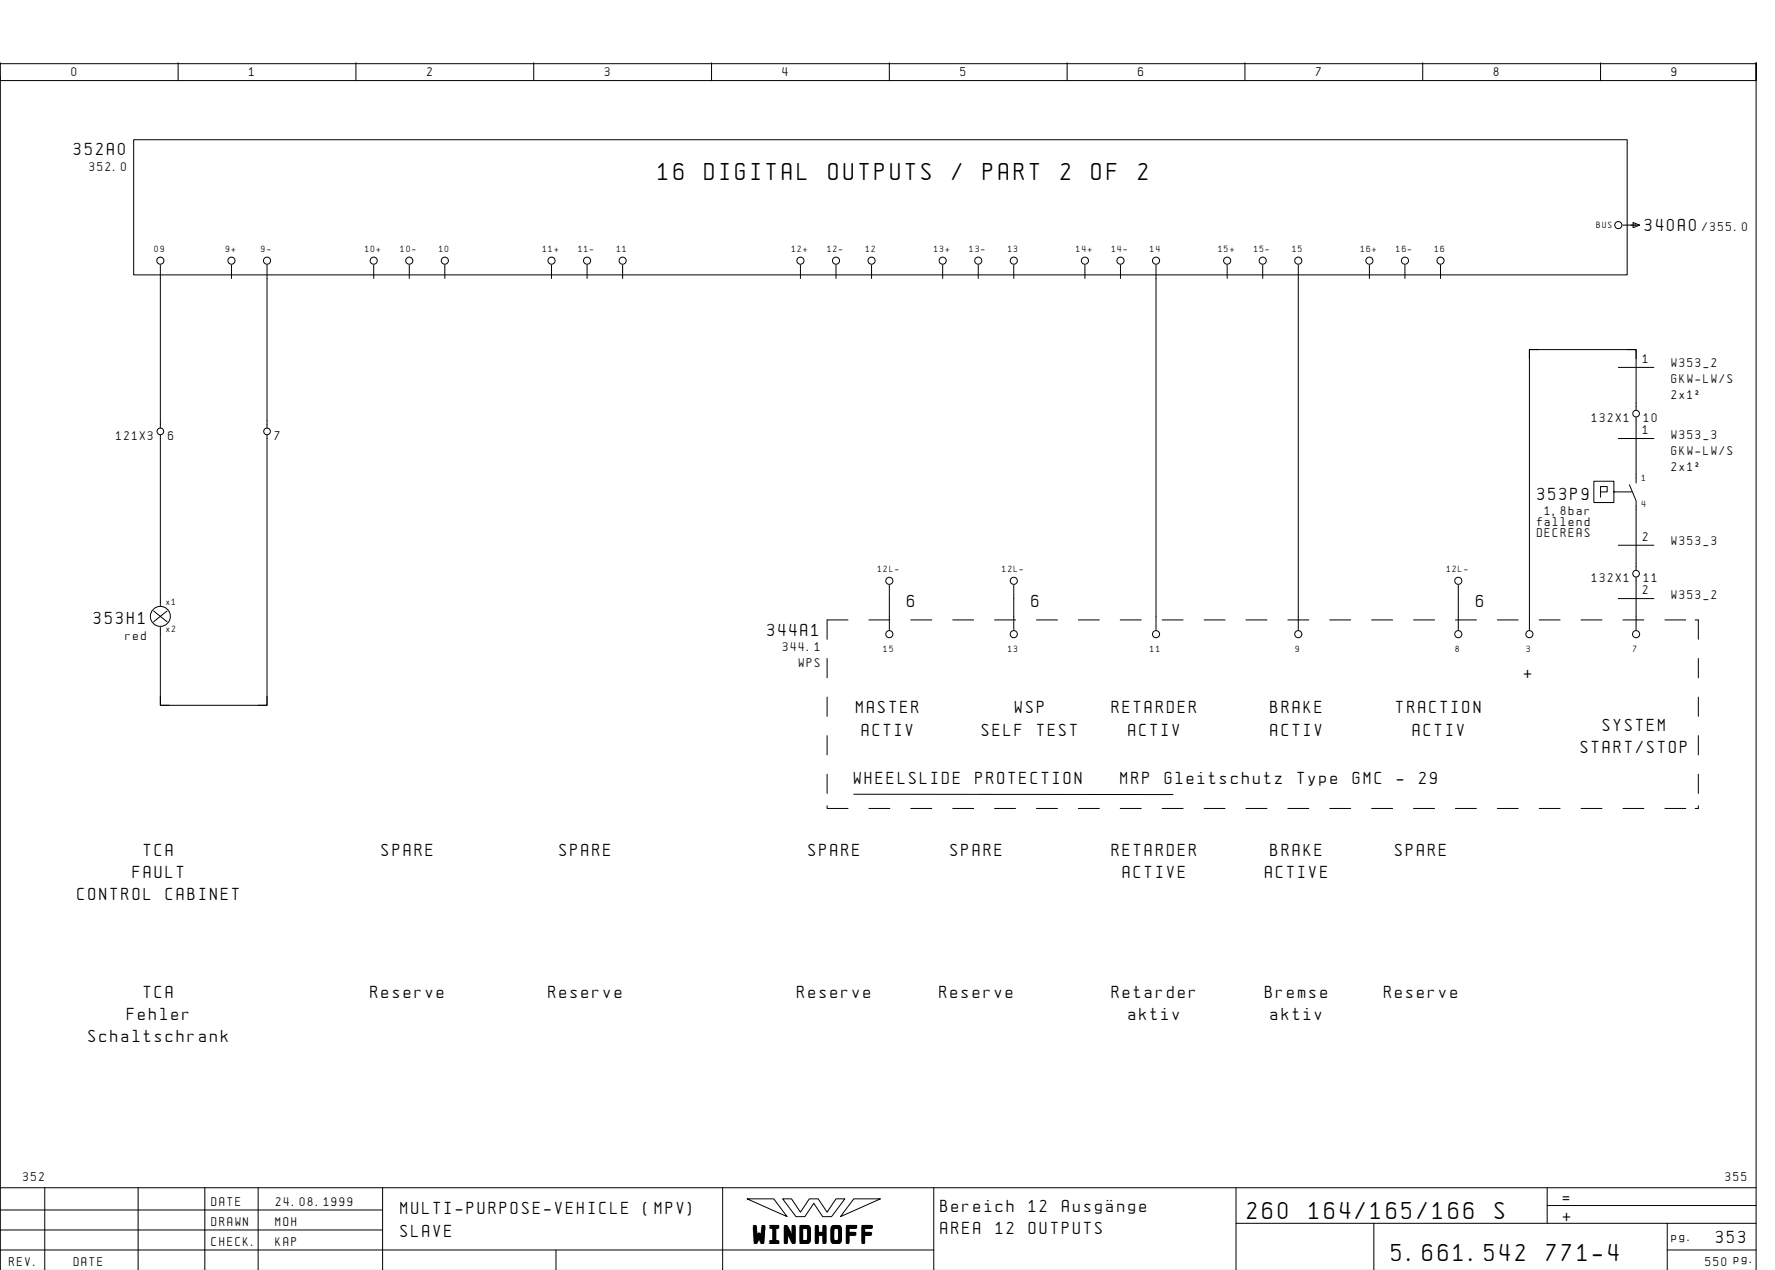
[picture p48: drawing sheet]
<svg xmlns="http://www.w3.org/2000/svg" width="399mm" height="286mm" viewBox="0 0 399 286" stroke-linecap="round" stroke-linejoin="round" font-family="sans-serif">
<defs><g id="words">
<g font-size="4.4">
<text x="148.1" y="40.4">16</text>
<text x="158.5" y="40.4">DIGITAL</text>
<text x="186.4" y="40.4">OUTPUTS</text>
<text x="214.2" y="40.4">/</text>
<text x="221.2" y="40.4">PART</text>
<text x="238.6" y="40.4">2</text>
<text x="245.6" y="40.4">OF</text>
<text x="256" y="40.4">2</text>
<text x="280.6" y="274.1">260</text>
<text x="294.5" y="274.1">164/165/166</text>
<text x="336.3" y="274.1">S</text>
<text x="169.5" y="279.3">WINDHOFF</text>
<text x="313.1" y="283.6">5.661.542</text>
<text x="347.9" y="283.6">771-4</text>
</g>
<g font-size="3.1">
<text x="16.6" y="34.9">352A0</text>
<text x="370.1" y="51.9">340A0</text>
<text x="345.9" y="112.4">353P9</text>
<text x="204.1" y="136.4">6</text>
<text x="232.1" y="136.4">6</text>
<text x="332.1" y="136.4">6</text>
<text x="21.1" y="140.4">353H1</text>
<text x="172.6" y="142.9">344A1</text>
<text x="342.8" y="152.4">+</text>
<text x="192.6" y="160.4">MASTER</text>
<text x="228.3" y="160.4">WSP</text>
<text x="250.1" y="160.4">RETARDER</text>
<text x="285.9" y="160.4">BRAKE</text>
<text x="314.1" y="160.4">TRACTION</text>
<text x="193.9" y="165.4">ACTIV</text>
<text x="220.9" y="165.4">SELF</text>
<text x="233.3" y="165.4">TEST</text>
<text x="253.9" y="165.4">ACTIV</text>
<text x="285.9" y="165.4">ACTIV</text>
<text x="317.9" y="165.4">ACTIV</text>
<text x="360.6" y="164.4">SYSTEM</text>
<text x="355.6" y="169.4">START/STOP</text>
<text x="192.1" y="176.4">WHEELSLIDE</text>
<text x="219.4" y="176.4">PROTECTION</text>
<text x="252.1" y="176.4">MRP</text>
<text x="262" y="176.4">Gleitschutz</text>
<text x="291.9" y="176.4">Type</text>
<text x="304.3" y="176.4">GMC</text>
<text x="314.3" y="176.4">-</text>
<text x="319.2" y="176.4">29</text>
<text x="29.9" y="197.4">FAULT</text>
<text x="32.3" y="192.4">TCA</text>
<text x="85.9" y="192.4">SPARE</text>
<text x="125.9" y="192.4">SPARE</text>
<text x="181.9" y="192.4">SPARE</text>
<text x="213.9" y="192.4">SPARE</text>
<text x="250.1" y="192.4">RETARDER</text>
<text x="252.6" y="197.4">ACTIVE</text>
<text x="284.6" y="197.4">ACTIVE</text>
<text x="285.9" y="192.4">BRAKE</text>
<text x="313.9" y="192.4">SPARE</text>
<text x="17.4" y="202.4">CONTROL</text>
<text x="37.3" y="202.4">CABINET</text>
<text x="32.3" y="224.4">TCA</text>
<text x="83.4" y="224.4">Reserve</text>
<text x="123.4" y="224.4">Reserve</text>
<text x="179.4" y="224.4">Reserve</text>
<text x="211.4" y="224.4">Reserve</text>
<text x="250.1" y="224.4">Retarder</text>
<text x="284.6" y="224.4">Bremse</text>
<text x="311.4" y="224.4">Reserve</text>
<text x="28.6" y="229.4">Fehler</text>
<text x="253.9" y="229.4">aktiv</text>
<text x="285.9" y="229.4">aktiv</text>
<text x="19.9" y="234.4">Schaltschrank</text>
<text x="90.1" y="273.1">MULTI-PURPOSE-VEHICLE</text>
<text x="144.8" y="273.1">(MPV)</text>
<text x="211.6" y="272.6">Bereich</text>
<text x="231.5" y="272.6">12</text>
<text x="238.9" y="272.6">AusgÑnge</text>
<text x="351.6" y="270.6">=</text>
<text x="351.6" y="274.6">+</text>
<text x="90.1" y="278.1">SLAVE</text>
<text x="211.6" y="277.6">AREA</text>
<text x="224" y="277.6">12</text>
<text x="231.5" y="277.6">OUTPUTS</text>
<text x="386.1" y="279.6">353</text>
</g>
<g font-size="2.3">
<text x="16.1" y="17.1">0</text>
<text x="56.1" y="17.1">1</text>
<text x="96.1" y="17.1">2</text>
<text x="136.1" y="17.1">3</text>
<text x="176.1" y="17.1">4</text>
<text x="216.1" y="17.1">5</text>
<text x="256.1" y="17.1">6</text>
<text x="296.1" y="17.1">7</text>
<text x="336.1" y="17.1">8</text>
<text x="376.1" y="17.1">9</text>
<text x="20.1" y="38.4">352.0</text>
<text x="383" y="51.9">/355.0</text>
<text x="369.6" y="81.6">1</text>
<text x="376.1" y="82.6">W353_2</text>
<text x="376.1" y="86.2">GKW-LW/S</text>
<text x="376.1" y="89.8">2x1˝</text>
<text x="358.1" y="94.9">132X1</text>
<text x="369.8" y="94.9">10</text>
<text x="26.1" y="98.9">121X3</text>
<text x="37.8" y="98.9">6</text>
<text x="61.8" y="98.9">7</text>
<text x="369.6" y="97.6">1</text>
<text x="376.1" y="98.6">W353_3</text>
<text x="376.1" y="102.2">GKW-LW/S</text>
<text x="376.1" y="105.8">2x1˝</text>
<text x="345.8" y="118.4">fallend</text>
<text x="347.6" y="115.9">1,8bar</text>
<text x="345.8" y="120.9">DECREAS</text>
<text x="369.6" y="121.6">2</text>
<text x="376.1" y="122.6">W353_3</text>
<text x="358.1" y="130.9">132X1</text>
<text x="369.8" y="130.9">11</text>
<text x="369.6" y="133.6">2</text>
<text x="376.1" y="134.6">W353_2</text>
<text x="28.2" y="143.9">red</text>
<text x="176.1" y="146.4">344.1</text>
<text x="179.7" y="149.9">WPS</text>
<text x="5.2" y="265.6">352</text>
<text x="388.2" y="265.6">355</text>
<text x="47.6" y="271.1">DATE</text>
<text x="47.6" y="275.6">DRAWN</text>
<text x="62" y="275.6">MOH</text>
<text x="62.1" y="271.1">24.08.1999</text>
<text x="47.6" y="280.1">CHECK.</text>
<text x="62" y="280.1">KAP</text>
<text x="376.1" y="279.1">pg.</text>
<text x="2.1" y="284.6">REV.</text>
<text x="16.6" y="284.6">DATE</text>
<text x="383.7" y="284.6">550 pg.</text>
</g>
<g font-size="1.6">
<text x="359.2" y="51.3">BUS</text>
<text x="34.8" y="56.6">09</text>
<text x="50.8" y="56.6">9+</text>
<text x="58.8" y="56.6">9-</text>
<text x="82.1" y="56.6">10+</text>
<text x="90.1" y="56.6">10-</text>
<text x="98.8" y="56.6">10</text>
<text x="122.1" y="56.6">11+</text>
<text x="130.1" y="56.6">11-</text>
<text x="138.8" y="56.6">11</text>
<text x="178.1" y="56.6">12+</text>
<text x="186.1" y="56.6">12-</text>
<text x="194.8" y="56.6">12</text>
<text x="210.1" y="56.6">13+</text>
<text x="218.1" y="56.6">13-</text>
<text x="226.8" y="56.6">13</text>
<text x="242.1" y="56.6">14+</text>
<text x="250.1" y="56.6">14-</text>
<text x="258.8" y="56.6">14</text>
<text x="274.1" y="56.6">15+</text>
<text x="282.1" y="56.6">15-</text>
<text x="290.8" y="56.6">15</text>
<text x="306.1" y="56.6">16+</text>
<text x="314.1" y="56.6">16-</text>
<text x="322.8" y="56.6">16</text>
<text x="369.4" y="108.1">1</text>
<text x="369.4" y="114.1">4</text>
<text x="197.5" y="128.6">12L-</text>
<text x="225.5" y="128.6">12L-</text>
<text x="325.5" y="128.6">12L-</text>
<text x="37.3" y="136.1">x1</text>
<text x="37.3" y="142.1">x2</text>
<text x="198.8" y="146.6">15</text>
<text x="226.8" y="146.6">13</text>
<text x="258.8" y="146.6">11</text>
<text x="291.4" y="146.6">9</text>
<text x="327.4" y="146.6">8</text>
<text x="343.4" y="146.6">3</text>
<text x="367.4" y="146.6">7</text>
</g>
</g></defs>
<g fill="none" stroke="#000" stroke-width=".22">
<path d="M.1 14.1v4h395v-4v271.6M.1 17.1v250M.1 14.3h395M40.1 14.1v4M80.1 14.1v4M120.1 14.1v4M160.1 14.1v4M200.1 14.1v4M240.1 14.1v4M280.1 14.1v4M320.1 14.1v4M360.1 14.1v4"/>
<path d="M30.1 31.4h336v30.4h-336zM36.1 59.6v36.6M52.1 59.6v3M60.1 59.6v36.6M84.1 59.6v3M92.1 59.6v3M100.1 59.6v3M124.1 59.6v3M132.1 59.6v3M140.1 59.6v3M180.1 59.6v3M188.1 59.6v3"/>
<path d="M196.1 59.6v3M212.1 59.6v3M220.1 59.6v3M228.1 59.6v3M244.1 59.6v3M252.1 59.6v3M260.1 59.6v82M276.1 59.6v3M284.1 59.6v3M292.1 59.6v82M308.1 59.6v3M316.1 59.6v3"/>
<path d="M324.1 59.6v3M365.1 50.6h3.7M367.4 50l1.5 .6-1.5 .6zM346.1 78.6h-2v2M366.1 78.6h2v2M36.1 97.8v38.4M60.1 97.8v60.8h-24v-17.6M364.1 82.6h8M364.1 98.6h8M368.1 92.2v-13.6h-24v63M368.1 93.8v14.8M360.1 110.6h1.5v-1.2h-1.5v2.4"/>
<path d="M363.1 110.6v2.4h-4.5v-4.8h4.5v2.4h4M366.6 109l1.5 3.6v15.6M34.6 137.4l3 2.4M37.6 137.4l-3 2.4M190.8 139.4h-4.7v4.4M195.5 139.4h4.7M200.1 131.6v10M204.9 139.4h4.7M214.3 139.4h4.7M223.8 139.4h4.7M228.1 131.6v10M233.2 139.4h4.7"/>
<path d="M242.6 139.4h4.7M252 139.4h4.7M261.4 139.4h4.8M270.9 139.4h4.7M280.3 139.4h4.7M289.7 139.4h4.7M299.1 139.4h4.8M308.6 139.4h4.7M318 139.4h4.7M327.4 139.4h4.8M328.1 131.6v10M336.9 139.4h4.6"/>
<path d="M346.3 139.4h4.7M355.7 139.4h4.7M364.1 122.6h8M364.1 134.6h8M365.1 139.4h4.7M368.1 129.8v11.8M374.6 139.4h4.6M381.3 139.4h.8v4.4M36.1 156.6v2h2M60.1 156.6v2h-2M186.1 148.1v4.3M186.1 156.8v4.3"/>
<path d="M382.1 148.1v4.3M382.1 156.8v4.3M186.1 165.4v4.4M186.1 174.1v4.4M192.1 178.6l71.8 .1M382.1 165.4v4.4M382.1 174.1v4.4M186.1 181.2v.6h4.7M195.5 181.8h4.7M204.9 181.8h4.7M214.3 181.8h4.7M223.8 181.8h4.7"/>
<path d="M233.2 181.8h4.7M242.6 181.8h4.7M252 181.8h4.7M261.4 181.8h4.8M270.9 181.8h4.7M280.3 181.8h4.7M289.7 181.8h4.7M299.1 181.8h4.8M308.6 181.8h4.7M318 181.8h4.7M327.4 181.8h4.8M336.9 181.8h4.6"/>
<path d="M346.3 181.8h4.7M355.7 181.8h4.7M365.1 181.8h4.7M374.6 181.8h4.6M382.1 181.2v.6h-.8M10.1 267.1v18.5M31.1 267.1v18.5M46.1 267.1v18.6M58.1 267.1v18.6M86.1 272.1h-86M86.1 276.6h-86M86.1 267.1v18.6"/>
<path d="M162.6 267.1v18.6M168.1 269.6h6l3 4zM176.1 269.6h2l2 3 2-3h2l2 3 2-3h2l-3 4h-2l-2-3-2 3h-2zM192.1 269.6h6l-9 4zM210.1 267.1v18.6M278.1 275.1h117M278.1 267.1v18.6M309.1 275.1v10.6M348.1 271.1h47M348.1 267.1v8M375.1 275.1v10.6M395.1 267.1h-395v18.6"/>
<path d="M125.1 281.1v4.6M210.1 281.1h-210M375.1 281.1h20"/>
<circle cx="36.1" cy="58.6" r=".8"/>
<circle cx="52.1" cy="58.6" r=".8"/>
<circle cx="60.1" cy="58.6" r=".8"/>
<circle cx="84.1" cy="58.6" r=".8"/>
<circle cx="92.1" cy="58.6" r=".8"/>
<circle cx="100.1" cy="58.6" r=".8"/>
<circle cx="124.1" cy="58.6" r=".8"/>
<circle cx="132.1" cy="58.6" r=".8"/>
<circle cx="140.1" cy="58.6" r=".8"/>
<circle cx="180.1" cy="58.6" r=".8"/>
<circle cx="188.1" cy="58.6" r=".8"/>
<circle cx="196.1" cy="58.6" r=".8"/>
<circle cx="212.1" cy="58.6" r=".8"/>
<circle cx="220.1" cy="58.6" r=".8"/>
<circle cx="228.1" cy="58.6" r=".8"/>
<circle cx="244.1" cy="58.6" r=".8"/>
<circle cx="252.1" cy="58.6" r=".8"/>
<circle cx="260.1" cy="58.6" r=".8"/>
<circle cx="276.1" cy="58.6" r=".8"/>
<circle cx="284.1" cy="58.6" r=".8"/>
<circle cx="292.1" cy="58.6" r=".8"/>
<circle cx="308.1" cy="58.6" r=".8"/>
<circle cx="316.1" cy="58.6" r=".8"/>
<circle cx="324.1" cy="58.6" r=".8"/>
<circle cx="364.1" cy="50.6" r=".8"/>
<circle cx="36.1" cy="97" r=".75"/>
<circle cx="60.1" cy="97" r=".75"/>
<circle cx="368.1" cy="93" r=".75"/>
<circle cx="36.1" cy="138.6" r="2.25"/>
<circle cx="200.1" cy="130.6" r=".8"/>
<circle cx="228.1" cy="130.6" r=".8"/>
<circle cx="328.1" cy="130.6" r=".8"/>
<circle cx="368.1" cy="129" r=".75"/>
<circle cx="200.1" cy="142.6" r=".8"/>
<circle cx="228.1" cy="142.6" r=".8"/>
<circle cx="260.1" cy="142.6" r=".8"/>
<circle cx="292.1" cy="142.6" r=".8"/>
<circle cx="328.1" cy="142.6" r=".8"/>
<circle cx="344.1" cy="142.6" r=".8"/>
<circle cx="368.1" cy="142.6" r=".8"/>
</g>
<use href="#words"/>
</svg>
